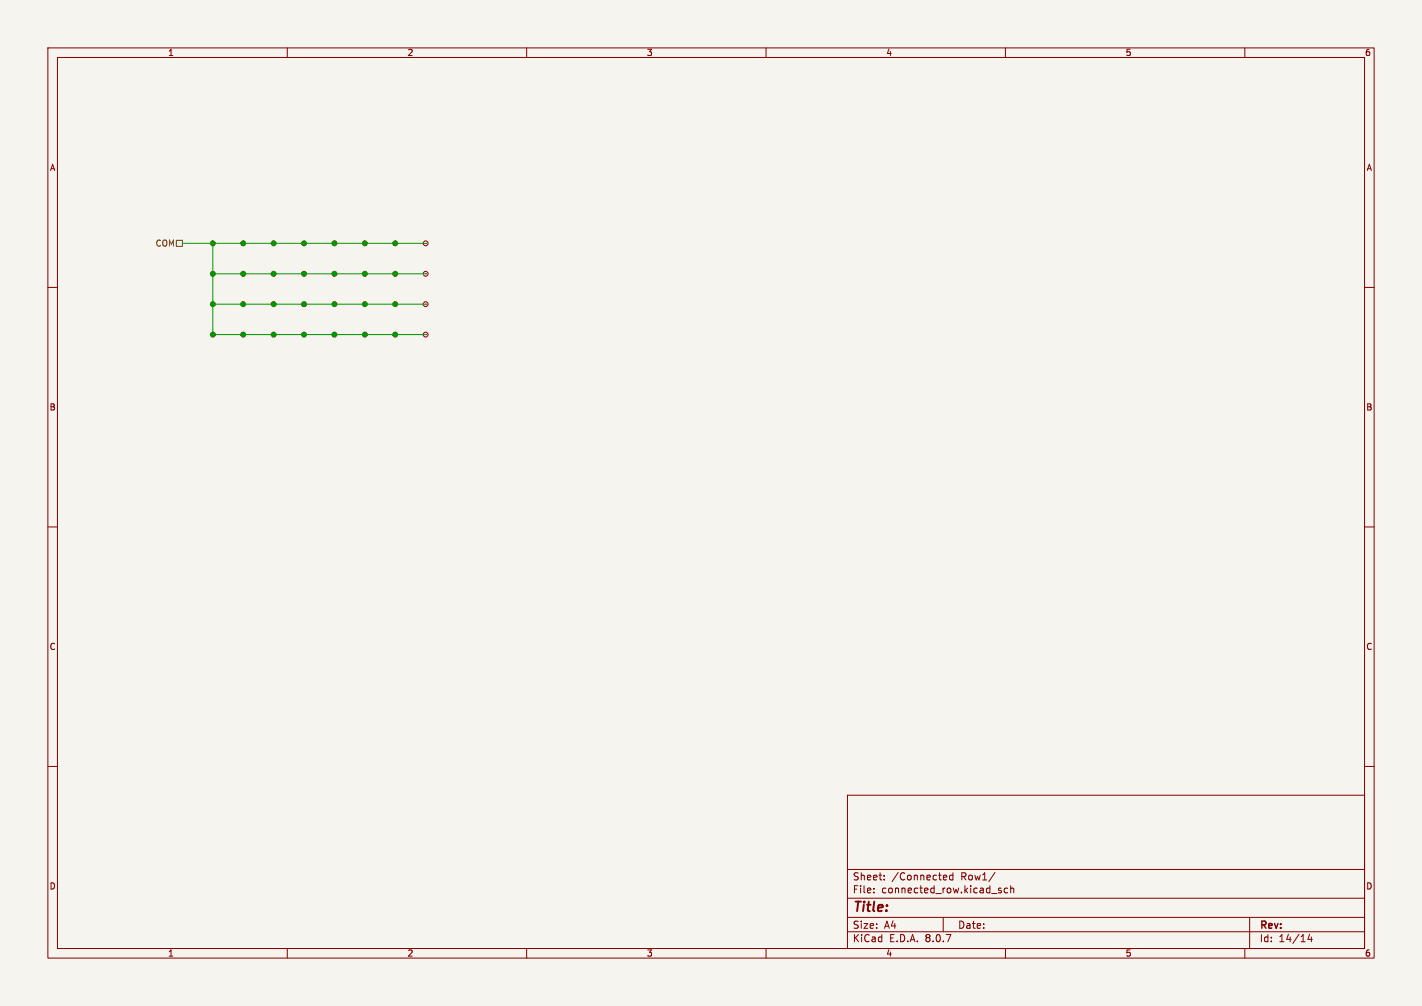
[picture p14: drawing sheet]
<svg xmlns="http://www.w3.org/2000/svg" width="297mm" height="210mm" viewBox="0 0 297 210" stroke-linecap="round" stroke-linejoin="round" font-family="sans-serif">
<defs><g id="words">
<text font-size="2.8" fill="#840000" x="178" y="190.9">Title:</text>
<g font-size="2.1" fill="#840000">
<text x="178" y="184">Sheet:</text>
<text x="186.2" y="184">/Connected</text>
<text x="200.7" y="184">Row1/</text>
<text x="178" y="186.7">File:</text>
<text x="184.1" y="186.7">connected_row.kicad_sch</text>
<text x="178" y="196.9">KiCad</text>
<text x="178" y="194.1">Size:</text>
<text x="184.7" y="194.1">A4</text>
<text x="185.7" y="196.9">E.D.A.</text>
<text x="193.3" y="196.9">8.0.7</text>
<text x="200" y="194.1">Date:</text>
<text x="263" y="194.3">Rev:</text>
<text x="263" y="196.9">Id:</text>
<text x="267.1" y="196.9">14/14</text>
</g>
<g font-size="1.8" fill="#840000">
<text x="35" y="11.9">1</text>
<text x="85" y="11.9">2</text>
<text x="135" y="11.9">3</text>
<text x="185" y="11.9">4</text>
<text x="235" y="11.9">5</text>
<text x="285" y="11.9">6</text>
<text x="10.3" y="35.9">A</text>
<text x="285.3" y="35.9">A</text>
<text x="10.3" y="85.9">B</text>
<text x="285.3" y="85.9">B</text>
<text x="10.3" y="135.9">C</text>
<text x="285.3" y="135.9">C</text>
<text x="10.3" y="185.9">D</text>
<text x="285.3" y="185.9">D</text>
<text x="35" y="199.9">1</text>
<text x="85" y="199.9">2</text>
<text x="135" y="199.9">3</text>
<text x="185" y="199.9">4</text>
<text x="235" y="199.9">5</text>
<text x="285" y="199.9">6</text>
</g>
<text font-size="1.8" fill="#725600" x="32.4" y="51.7">COM</text>
</g></defs>
<path d="M0 0h297v210h-297z" fill="#f5f4ef" stroke="#f5f4ef" stroke-width=".21"/>
<g fill="none" stroke="#840000" stroke-width=".21">
<path d="M10 10h277v190h-277zM12 12h273v186h-273zM60 10v2M110 10v2M160 10v2M210 10v2M260 10v2M44.4 57.2h.1M44.4 50.8h.1M50.8 57.2h.1M50.8 50.8h.1M57.1 57.2h.1"/>
<path d="M57.1 50.8h.1M63.5 50.8h.1M63.5 57.2h.1M69.8 50.8h.1M69.8 57.2h.1M76.2 50.8h.1M76.2 57.2h.1M82.5 50.8h.1M82.5 57.2h.1M88.9 50.8h.1M88.9 57.2h.1M10 60h2"/>
<path d="M44.4 63.5h.1M44.4 69.9h.1M50.8 63.5h.1M50.8 69.9h.1M57.1 63.5h.1M57.1 69.9h.1M63.5 63.5h.1M63.5 69.9h.1M69.8 69.9h.1M69.8 63.5h.1M76.2 63.5h.1M76.2 69.9h.1"/>
<path d="M82.5 69.9h.1M82.5 63.5h.1M88.9 69.9h.1M88.9 63.5h.1M285 60h2M10 110h2M285 110h2M10 160h2M177 166h108v32h-108zM285 160h2M60 198v2M110 198v2"/>
<path d="M160 198v2M177 194.5h108M177 191.5h108M177 187.5h108M177 181.5h108M182.5 186.3v.1M182.5 185.5v.1M184.7 183.6v.1M184.7 182.8v.1M197 191.5v3M197.2 182.7l.5 .1v.3l-.7 .1M197.7 183.6l-.5 .1"/>
<path d="M199 182.8l-.4-.1-.3 .3 .2 .6h.5M199 182.2v1.5M207.8 182.1l-1.3 2M208.6 185.8l.6 .3-.1 .2-.4 .1M208.6 185.5h.5M210 198v2M210.5 185.5l-.5-.1-.3 .3 .2 .6h.6M211.1 185.5l.2-.1 .4 .1v.9M211.1 184.9v1.5M260 198v2M261 191.5v6.5M273.5 195l-.3 1.1h.9"/>
<path d="M273.9 195.6v1"/>
<circle cx="44.5" cy="50.8" r=".51"/>
<circle cx="44.5" cy="57.2" r=".51"/>
<circle cx="50.8" cy="57.2" r=".51"/>
<circle cx="50.8" cy="50.8" r=".51"/>
<circle cx="57.2" cy="57.2" r=".51"/>
<circle cx="57.2" cy="50.8" r=".51"/>
<circle cx="63.5" cy="57.2" r=".51"/>
<circle cx="63.5" cy="50.8" r=".51"/>
<circle cx="69.9" cy="50.8" r=".51"/>
<circle cx="69.9" cy="57.2" r=".51"/>
<circle cx="76.2" cy="57.2" r=".51"/>
<circle cx="76.2" cy="50.8" r=".51"/>
<circle cx="82.6" cy="50.8" r=".51"/>
<circle cx="82.6" cy="57.2" r=".51"/>
<circle cx="88.9" cy="57.2" r=".51"/>
<circle cx="88.9" cy="50.8" r=".51"/>
<circle cx="44.5" cy="63.5" r=".51"/>
<circle cx="44.5" cy="69.9" r=".51"/>
<circle cx="50.8" cy="63.5" r=".51"/>
<circle cx="50.8" cy="69.9" r=".51"/>
<circle cx="57.2" cy="69.9" r=".51"/>
<circle cx="57.2" cy="63.5" r=".51"/>
<circle cx="63.5" cy="69.9" r=".51"/>
<circle cx="63.5" cy="63.5" r=".51"/>
<circle cx="69.9" cy="69.9" r=".51"/>
<circle cx="69.9" cy="63.5" r=".51"/>
<circle cx="76.2" cy="63.5" r=".51"/>
<circle cx="76.2" cy="69.9" r=".51"/>
<circle cx="82.6" cy="69.9" r=".51"/>
<circle cx="82.6" cy="63.5" r=".51"/>
<circle cx="88.9" cy="63.5" r=".51"/>
<circle cx="88.9" cy="69.9" r=".51"/>
</g>
<path d="M36.8 50.2h1.3v1.2h-1.3z" fill="none" stroke="#725600" stroke-width=".21"/>
<path d="M38.1 50.8h50.8M44.4 57.2h44.5M44.4 50.8v19.1h44.5M44.4 63.5h44.5" fill="none" stroke="#009600" stroke-width=".21"/>
<g fill="#009600" stroke="#009600" stroke-width=".21">
<circle cx="63.5" cy="57.2" r=".46"/>
<circle cx="69.8" cy="63.5" r=".46"/>
<circle cx="76.2" cy="57.2" r=".46"/>
<circle cx="69.8" cy="57.2" r=".46"/>
<circle cx="76.2" cy="69.9" r=".46"/>
<circle cx="82.5" cy="63.5" r=".46"/>
<circle cx="76.2" cy="63.5" r=".46"/>
<circle cx="63.5" cy="69.9" r=".46"/>
<circle cx="69.8" cy="69.9" r=".46"/>
<circle cx="69.8" cy="50.8" r=".46"/>
<circle cx="76.2" cy="50.8" r=".46"/>
<circle cx="63.5" cy="50.8" r=".46"/>
<circle cx="82.5" cy="69.9" r=".46"/>
<circle cx="82.5" cy="50.8" r=".46"/>
<circle cx="82.5" cy="57.2" r=".46"/>
<circle cx="44.4" cy="50.8" r=".46"/>
<circle cx="63.5" cy="63.5" r=".46"/>
<circle cx="57.1" cy="63.5" r=".46"/>
<circle cx="44.4" cy="57.2" r=".46"/>
<circle cx="57.1" cy="57.2" r=".46"/>
<circle cx="57.1" cy="50.8" r=".46"/>
<circle cx="44.4" cy="63.5" r=".46"/>
<circle cx="50.8" cy="63.5" r=".46"/>
<circle cx="50.8" cy="69.9" r=".46"/>
<circle cx="57.1" cy="69.9" r=".46"/>
<circle cx="50.8" cy="57.2" r=".46"/>
<circle cx="50.8" cy="50.8" r=".46"/>
<circle cx="44.4" cy="69.9" r=".46"/>
</g>
<use href="#words"/>
</svg>
